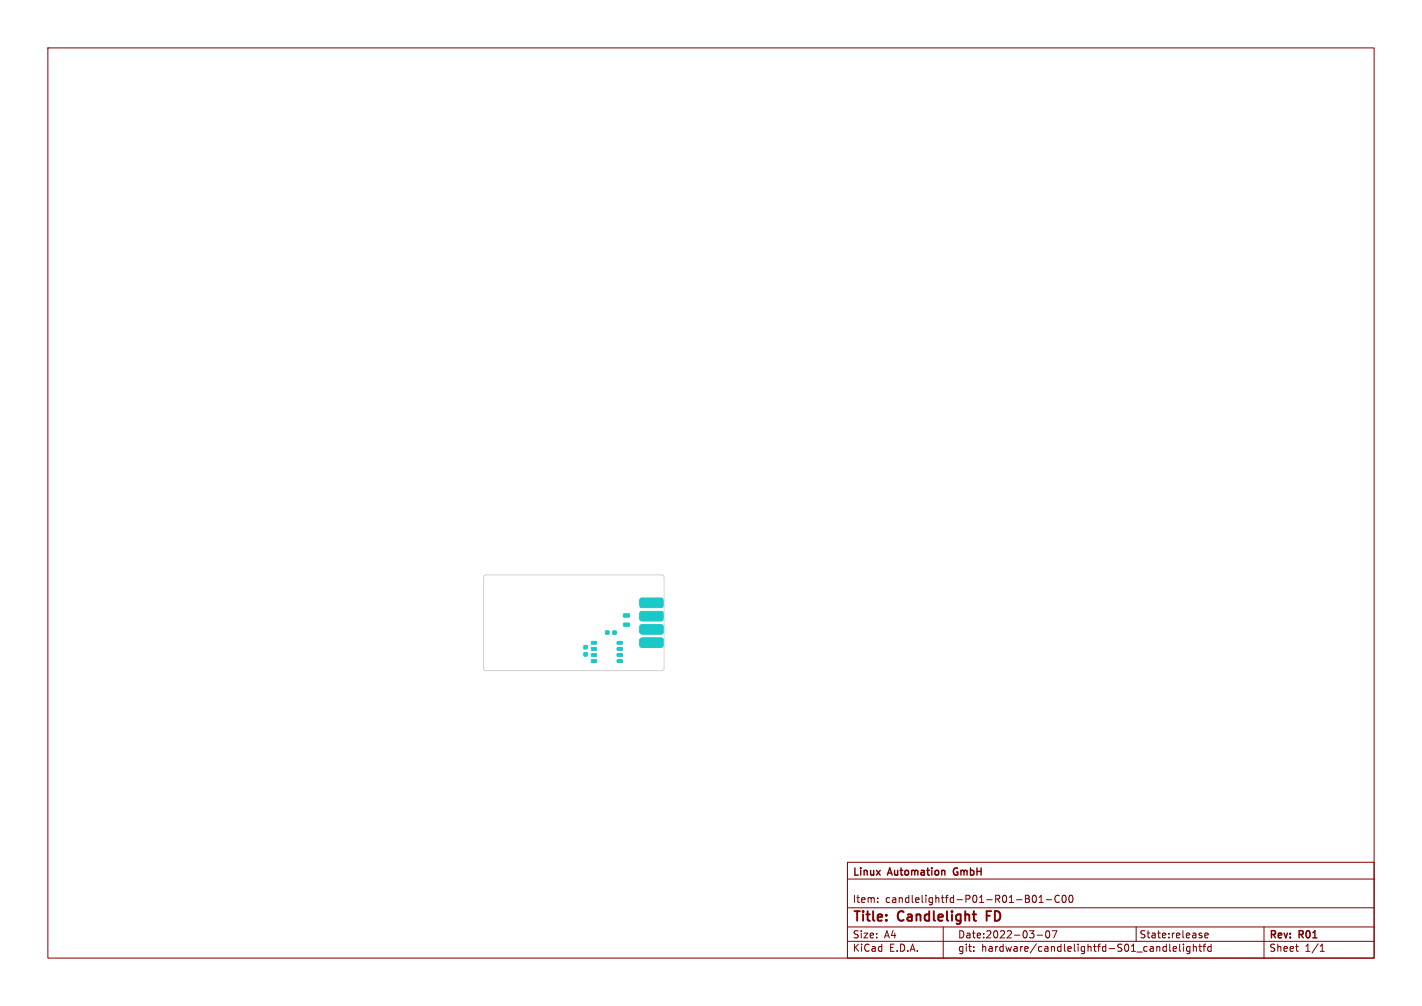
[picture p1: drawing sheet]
<svg xmlns="http://www.w3.org/2000/svg" width="297mm" height="210mm" viewBox="0 0 297 210" stroke-linecap="round" stroke-linejoin="round" font-family="sans-serif">
<defs><g id="words">
<g font-size="2.8" fill="#840000">
<text x="178" y="192.8">Title:</text>
<text x="187.5" y="192.8">Candlelight</text>
<text x="206.5" y="192.8">FD</text>
</g>
<g font-size="2.1" fill="#840000">
<text x="178" y="183.1">Linux</text>
<text x="185.5" y="183.1">Automation</text>
<text x="199.5" y="183.1">GmbH</text>
<text x="178" y="188.6">Item:</text>
<text x="184.8" y="188.6">candlelightfd-P01-R01-B01-C00</text>
<text x="178" y="196">Size:</text>
<text x="184.6" y="196">A4</text>
<text x="200" y="196">Date:2022-03-07</text>
<text x="237.9" y="196">State:release</text>
<text x="265" y="196.2">Rev:</text>
<text x="271.2" y="196.2">R01</text>
<text x="178" y="198.8">KiCad</text>
<text x="185.6" y="198.8">E.D.A.</text>
<text x="200" y="198.8">git:</text>
<text x="204.9" y="198.8">hardware/candlelightfd-S01_candlelightfd</text>
<text x="265" y="198.8">Sheet</text>
<text x="272.4" y="198.8">1/1</text>
</g>
</g></defs>
<g fill="none" stroke="#840000" stroke-width=".21">
<path d="M10 10h277v190h-277zM177 180h110v20h-110zM177 196.5h110M177 193.5h110M177 189.5h110M177 183.5h110M183.3 188.3v.1M183.3 187.5v.1M197 193.5v6.5M203.4 198.5v.1M203.4 197.7v.1M215.8 187l.2-.1a.8 .8 0 0 1 .5 .7 .8 .8 0 0 1-.5 .8 1 1 0 0 1-.2-1.4z"/>
<path d="M216.6 195.2h1.1M217 188.4h.9M217 187.3l.5-.4v1.5M218.5 187.8h1.2M218.6 194.4l.1-.1a.8 .8 0 0 1 .6 .7 .8 .8 0 0 1-.6 .8 1 1 0 0 1-.1-1.4zM219.7 194.3h1l-.6 1.5M221.2 187a.71 .71 0 0 0-.9 .5 .71 .71 0 0 0 .7 .9l.2-.1M222 187l.2-.1a.8 .8 0 0 1 .5 .7 .8 .8 0 0 1-.5 .8l-.2-.1-.2-.5zM223.5 187l.1-.1a.8 .8 0 0 1 .5 .7 .8 .8 0 0 1-.5 .8 1 1 0 0 1-.1-1.4zM237.3 193.5v3M244.3 197.1v1.3l.2 .2M245 198.1l.7-.1v-.3l-.5-.1-.2 .2 .1 .7h.6"/>
<path d="M246.4 197.1v1.3l.2 .2M247.2 197.1v.1M247.2 197.6v1M248.5 197.7l-.4-.1-.3 .3 .2 .6h.5M248.5 197.6v1.2l-.3 .3-.3-.1M249.2 197.7l.3-.1 .3 .1 .1 .9M249.2 197.1v1.5M250.4 197.6h.6M250.6 197.1v1.3l.4 .2M250.9 195.3l.2 .2-.2 .3M250.9 194.8l.1 .1M251.2 197.6h.6"/>
<path d="M251.6 195.3l.8-.2-.1-.2-.4-.1-.3 .2 .1 .7h.6M251.8 197.1l-.3 .2v1.3M253 197.7l-.5-.1-.3 .3 .2 .6h.6M253 197.1v1.5M264 193.5v6.5M270.6 197.6h.6M271 198.6h.2M275.7 198.6h.9M275.7 197.5l.5-.4v1.5"/>
</g>
<path d="M203.1 190.9h.8M203.5 192.1l.4 .1" fill="none" stroke="#840000" stroke-width=".4"/>
<g fill="#1ac8c8" stroke="#1ac8c8" stroke-width=".21">
<path d="M133.7 133.3l.4-.1h4.1l.4 .3v1.3l-.1 .2-.4 .2-4.1-.1-.4-.3v-1.1z"/>
<path d="M133.7 130.5l.4-.1h4.1l.4 .4v1.2l-.1 .2-.4 .2h-4.1l-.4-.4v-1.1z"/>
<path d="M133.7 127.8l.4-.2h4.1l.4 .4v1.2l-.1 .3-.4 .1h-4.1l-.4-.4v-1.1z"/>
<path d="M133.7 125l.4-.2 4.1 .1 .4 .3v1.3l-.1 .2-.4 .1h-4.1l-.4-.3v-1.2z"/>
<path d="M123.5 137.7h1l.1 .5-1 .1z"/>
<path d="M123.5 136.5l1-.1 .1 .5-1 .1z"/>
<path d="M123.5 135.2h1l.1 .5-1 .1z"/>
<path d="M123.5 133.9h1l.1 .5-1 .1z"/>
<path d="M128.9 133.9h1l.1 .5-1 .1z"/>
<path d="M128.9 135.2h1l.1 .5-1 .1z"/>
<path d="M128.9 136.5l1-.1 .1 .5-1 .1z"/>
<path d="M128.9 137.7h1l.1 .5-1 .1z"/>
<path d="M128 131.7h.7v.7h-.7z"/>
<path d="M126.5 131.7h.7v.7h-.7z"/>
<path d="M130.3 128.2h1.1l.1 .5-1.2 .1z"/>
<path d="M130.3 130.1h1.1l.1 .5-1.2 .1z"/>
<path d="M122 134.8h.6v.6h-.6z"/>
<path d="M122 136.3h.6v.6h-.6z"/>
</g>
<path d="M101.2 120.1l.3-.1 37 .1 .2 .4-.1 19.3-.4 .2-37-.1-.2-.4v-19z" fill="none" stroke="#d0d2cd" stroke-width=".21"/>
<use href="#words"/>
</svg>
